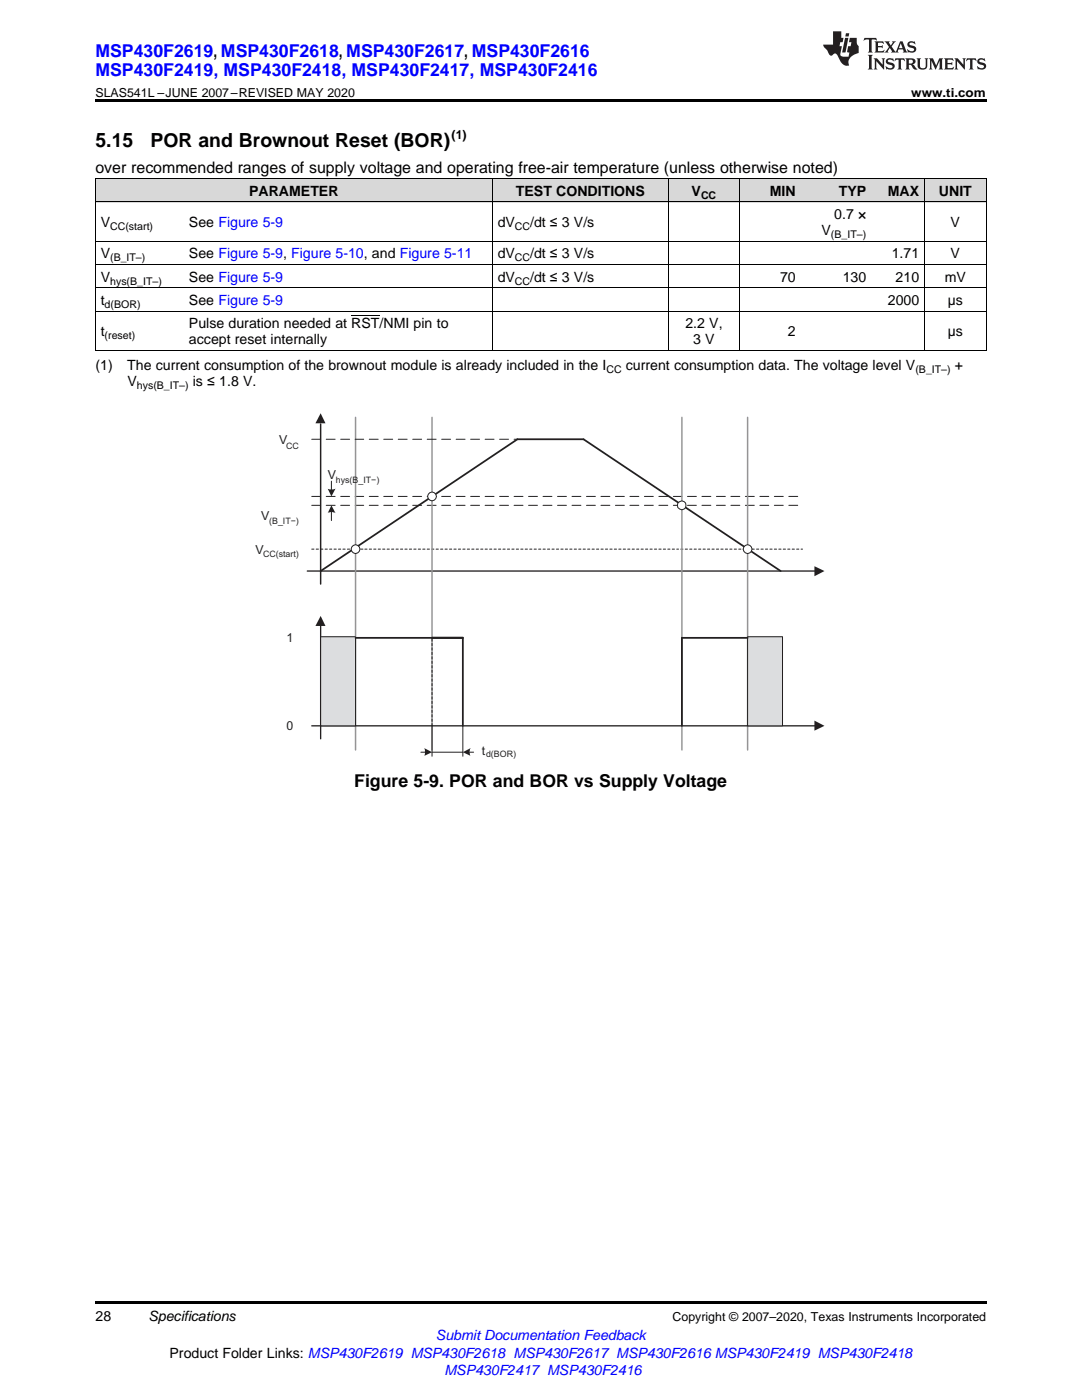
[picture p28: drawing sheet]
<svg xmlns="http://www.w3.org/2000/svg" width="216mm" height="279mm" viewBox="0 0 216 279" stroke-linecap="round" stroke-linejoin="round" font-family="sans-serif">
<defs><g id="words">
<g font-size="3.9">
<text x="19" y="29.3">5.15</text>
<text x="30" y="29.3">POR and Brownout Reset (BOR)</text>
</g>
<g font-size="3.5" fill="#00f">
<text x="19" y="11.3">MSP430F2619, MSP430F2618, MSP430F2617, MSP430F2616</text>
<text x="19" y="15.2">MSP430F2419, MSP430F2418, MSP430F2417, MSP430F2416</text>
</g>
<text font-size="3.5" x="70.7" y="157.1">Figure 5-9. POR and BOR vs Supply Voltage</text>
<text font-size="3.2" x="19" y="34.4">over recommended ranges of supply voltage and operating free-air temperature (unless otherwise noted)</text>
<g font-size="2.8">
<text x="49.7" y="39.1">PARAMETER</text>
<text x="102.9" y="39.1">TEST CONDITIONS</text>
<text x="138" y="39.1">V</text>
<text x="153.6" y="39.1">MIN</text>
<text x="167.4" y="39.1">TYP</text>
<text x="177.2" y="39.1">MAX</text>
<text x="187.4" y="39.1">UNIT</text>
<text x="20.1" y="45.3">V</text>
<text x="37.7" y="45.3">See Figure 5-9</text>
<text x="99.3" y="45.3">dV</text>
<text x="105.8" y="45.3">/dt ≤ 3 V/s</text>
<text x="163.9" y="46.9">V</text>
<text x="166.5" y="43.7">0.7 ×</text>
<text x="189.7" y="45.3">V</text>
<text x="20.1" y="51.6">V</text>
<text x="37.7" y="51.6">See Figure 5-9, Figure 5-10, and Figure 5-11</text>
<text x="99.3" y="51.6">dV</text>
<text x="105.8" y="51.6">/dt ≤ 3 V/s</text>
<text x="177.9" y="51.6">1.71</text>
<text x="189.7" y="51.6">V</text>
<text x="20.1" y="56.2">V</text>
<text x="37.7" y="56.2">See Figure 5-9</text>
<text x="99.3" y="56.2">dV</text>
<text x="105.8" y="56.2">/dt ≤ 3 V/s</text>
<text x="155.6" y="56.2">70</text>
<text x="168.2" y="56.2">130</text>
<text x="178.7" y="56.2">210</text>
<text x="188.5" y="56.2">mV</text>
<text x="20.1" y="60.9">t</text>
<text x="37.7" y="60.9">See Figure 5-9</text>
<text x="37.7" y="65.5">Pulse duration needed at RST/NMI pin to</text>
<text x="136.8" y="65.5">2.2 V,</text>
<text x="177.2" y="60.9">2000</text>
<text x="189.1" y="60.9">µs</text>
<text x="20.1" y="67.1">t</text>
<text x="37.7" y="68.7">accept reset internally</text>
<text x="138.3" y="68.7">3 V</text>
<text x="157.2" y="67.1">2</text>
<text x="189.1" y="67.1">µs</text>
<text x="19" y="73.9">(1)</text>
<text x="25.4" y="73.9">The current consumption of the brownout module is already included in the I</text>
<text x="25.4" y="77">V</text>
<text x="38.5" y="77">is ≤ 1.8 V.</text>
<text x="124.9" y="73.9">current consumption data. The voltage level V</text>
<text x="190.5" y="73.9">+</text>
<text x="19" y="263.6">28</text>
<text x="29.6" y="263.6">Specifications</text>
<text x="33.8" y="270.9">Product Folder Links: MSP430F2619 MSP430F2618 MSP430F2617 MSP430F2616 MSP430F2419 MSP430F2418</text>
</g>
<g font-size="2.8" fill="#00f">
<text x="87" y="267.4">Submit Documentation Feedback</text>
<text x="88.7" y="274.5">MSP430F2417 MSP430F2416</text>
</g>
<g font-size="2.5">
<text x="19" y="19.3">SLAS541L –JUNE 2007–REVISED MAY 2020</text>
<text x="181.8" y="19.3">www.ti.com</text>
<text x="90.1" y="27.7">(1)</text>
<text x="134.2" y="263.6">Copyright © 2007–2020, Texas Instruments Incorporated</text>
</g>
<g font-size="2.5" fill="#231f20">
<text x="55.7" y="88.6">V</text>
<text x="65.4" y="95.7">V</text>
<text x="52.1" y="103.8">V</text>
<text x="51" y="110.6">V</text>
<text x="57.2" y="128">1</text>
<text x="57.2" y="145.6">0</text>
<text x="96.1" y="150.6">t</text>
</g>
<g font-size="2.1">
<text x="139.9" y="39.7">CC</text>
<text x="22" y="45.9">CC(start)</text>
<text x="102.7" y="45.9">CC</text>
<text x="165.8" y="47.5">(B_IT–)</text>
<text x="22" y="52.1">(B_IT–)</text>
<text x="102.7" y="52.1">CC</text>
<text x="22" y="56.8">hys(B_IT–)</text>
<text x="102.7" y="56.8">CC</text>
<text x="20.9" y="61.5">d(BOR)</text>
<text x="20.9" y="67.7">(reset)</text>
<text x="27.3" y="77.6">hys(B_IT–)</text>
<text x="121" y="74.4">CC</text>
<text x="182.7" y="74.4">(B_IT–)</text>
</g>
<g font-size="1.8" fill="#231f20">
<text x="57.1" y="89.7">CC</text>
<text x="67" y="96.4">hys(B_IT−)</text>
<text x="53.7" y="104.6">(B_IT−)</text>
<text x="52.5" y="111.1">CC(start)</text>
<text x="97" y="151.1">d(BOR)</text>
</g>
</g></defs>
<g fill="#d8d8d8">
<path d="M19 35.7h17.7v4.7h-17.7z"/>
<path d="M36.7 35.7h61.5v4.7h-61.5z"/>
<path d="M98.2 35.7h35.3v4.7h-35.3z"/>
<path d="M133.5 35.7h14v4.7h-14z"/>
<path d="M147.5 35.7h12.4v4.7h-12.4z"/>
<path d="M159.9 35.7h14.1v4.7h-14.1z"/>
<path d="M174 35.7h10.5v4.7h-10.5z"/>
<path d="M184.5 35.7h12.3v4.7h-12.3z"/>
</g>
<path d="M19 259.7h177.8v.5h-177.8z" fill="#000"/>
<path d="M64 84.6v32" fill="none" stroke="#231f20" stroke-width=".3"/>
<path d="M64 82.5l.9 2h-2z" fill="#231f20"/>
<path d="M61.3 114h101.4" fill="none" stroke="#231f20" stroke-width=".26"/>
<path d="M162.5 113l2 1-2 1z" fill="#231f20"/>
<path d="M64 114l39.2-26.3h13.2l39.4 26.3" fill="none" stroke="#231f20" stroke-width=".35"/>
<g fill="none" stroke="#231f20" stroke-width=".2">
<path d="M62.2 99.1h1.8M65.1 99.1h1.8M68 99.1h1.8M70.9 99.1h1.7M73.7 99.1h1.8M76.6 99.1h1.8M79.5 99.1h1.7M82.4 99.1h1.7M85.2 99.1h1.8M88.1 99.1h1.8M91 99.1h1.8M93.9 99.1h1.8"/>
<path d="M96.8 99.1h1.8M99.7 99.1h1.8M102.6 99.1h1.8M105.5 99.1h1.7M108.4 99.1h1.7M111.2 99.1h1.8M114.1 99.1h1.8M117 99.1h1.8M119.9 99.1h1.8M122.8 99.1h1.8M125.7 99.1h1.8M128.6 99.1h1.8"/>
<path d="M131.5 99.1h1.7M134.4 99.1h1.7M137.2 99.1h1.8M140.1 99.1h1.7M143 99.1h1.7M145.8 99.1h1.8M148.7 99.1h1.8M151.6 99.1h1.8M154.5 99.1h1.8M157.4 99.1h1.8M62.2 109.6h.4M62.2 100.8h1.8"/>
<path d="M63.1 109.6h.4M64 109.6h.4M64.9 109.6h.4M65.1 100.8h1.8M65.8 109.6h.4M66.6 109.6h.5M67.5 109.6h.5M68 100.8h1.8M68.4 109.6h.5M69.3 109.6h.5M70.2 109.6h.4M70.9 100.8h1.7"/>
<path d="M71.1 109.6h.4M72 109.6h.4M72.8 109.6h.4M73.7 109.6h.4M73.7 100.8h1.8M74.6 109.6h.4M75.5 109.6h.4M76.4 109.6h.4M76.6 100.8h1.8M77.2 109.6h.5M78.1 109.6h.5M79 109.6h.5"/>
<path d="M79.5 100.8h1.7M79.9 109.6h.5M80.8 109.6h.4M81.7 109.6h.4M82.4 100.8h1.7M82.6 109.6h.4M83.5 109.6h.4M84.4 109.6h.4M85.2 109.6h.5M85.2 100.8h1.8M86.1 109.6h.5M87 109.6h.5"/>
<path d="M87.9 109.6h.5M88.1 100.8h1.8M88.8 109.6h.4M89.7 109.6h.4M90.6 109.6h.4M91 100.8h1.8M91.5 109.6h.4M92.4 109.6h.4M93.2 109.6h.5M93.9 100.8h1.8M94.1 109.6h.5M95 109.6h.5"/>
<path d="M95.9 109.6h.5M96.8 109.6h.4M96.8 100.8h1.8M97.7 109.6h.4M98.6 109.6h.4M99.5 109.6h.4M99.7 100.8h1.8M100.4 109.6h.4M101.2 109.6h.5M102.1 109.6h.5M102.6 100.8h1.8M103 109.6h.5"/>
<path d="M103.9 109.6h.5M104.8 109.6h.4M105.5 100.8h1.7M105.7 109.6h.4M106.6 109.6h.4M107.5 109.6h.4M108.4 109.6h.4M108.4 100.8h1.7M109.2 109.6h.5M110.1 109.6h.5M111 109.6h.5M111.2 100.8h1.8"/>
<path d="M111.9 109.6h.5M112.8 109.6h.4M113.7 109.6h.4M114.1 100.8h1.8M114.6 109.6h.4M115.5 109.6h.4M116.4 109.6h.4M117 100.8h1.8M117.2 109.6h.5M118.1 109.6h.5M119 109.6h.5M119.9 109.6h.5"/>
<path d="M119.9 100.8h1.8M120.8 109.6h.4M121.7 109.6h.4M122.6 109.6h.4M122.8 100.8h1.8M123.5 109.6h.4M124.4 109.6h.4M125.2 109.6h.5M125.7 100.8h1.8M126.1 109.6h.5M127 109.6h.5M127.9 109.6h.5"/>
<path d="M128.6 100.8h1.8M128.8 109.6h.4M129.7 109.6h.4M130.6 109.6h.4M131.5 109.6h.4M131.5 100.8h1.7M132.4 109.6h.4M133.2 109.6h.5M134.1 109.6h.5M134.4 100.8h1.7M135 109.6h.4M135.8 109.6h.5"/>
<path d="M136.7 109.6h.5M137.2 100.8h1.8M137.6 109.6h.5M138.5 109.6h.5M139.4 109.6h.4M140.1 100.8h1.7M140.3 109.6h.4M141.2 109.6h.4M142.1 109.6h.4M143 109.6h.4M143 100.8h1.7M143.8 109.6h.5"/>
<path d="M144.7 109.6h.5M145.6 109.6h.5M145.8 100.8h1.8M146.5 109.6h.5M147.4 109.6h.4M148.3 109.6h.4M148.7 100.8h1.8M149.2 109.6h.4M150.1 109.6h.4M151 109.6h.4M151.6 100.8h1.8M151.8 109.6h.5"/>
<path d="M152.7 109.6h.5M153.6 109.6h.5M154.5 109.6h.5M154.5 100.8h1.8M155.4 109.6h.4M156.3 109.6h.4M157.2 109.6h.4M157.4 100.8h1.8M158.1 109.6h.4M159 109.6h.4M159.8 109.6h.3"/>
</g>
<path d="M70.9 83.3v66.4M86.2 83.3v66.4M136.1 83.3v66.4M149.2 83.3v66.4" fill="none" stroke="#939598" stroke-width=".3"/>
<circle cx="70.9" cy="109.6" r=".87" fill="#fff"/>
<circle cx="70.9" cy="109.6" r=".87" fill="none" stroke="#231f20" stroke-width=".2"/>
<circle cx="86.2" cy="99.1" r=".87" fill="#fff"/>
<circle cx="86.2" cy="99.1" r=".87" fill="none" stroke="#231f20" stroke-width=".2"/>
<circle cx="136" cy="100.8" r=".87" fill="#fff"/>
<circle cx="136" cy="100.8" r=".87" fill="none" stroke="#231f20" stroke-width=".2"/>
<circle cx="149.2" cy="109.6" r=".87" fill="#fff"/>
<circle cx="149.2" cy="109.6" r=".87" fill="none" stroke="#231f20" stroke-width=".2"/>
<path d="M64 124.7v22.7" fill="none" stroke="#231f20" stroke-width=".26"/>
<path d="M64 122.9l.9 2h-2z" fill="#231f20"/>
<path d="M62.2 144.9h100.5" fill="none" stroke="#231f20" stroke-width=".26"/>
<path d="M162.5 143.8l2 1.1-2 .9z" fill="#231f20"/>
<path d="M64 127.1h6.9v17.8h-6.9z" fill-rule="evenodd" fill="#dcdddf"/>
<path d="M64 127.1h6.9v17.8h-6.9z" fill="none" stroke="#231f20" stroke-width=".2"/>
<path d="M149.2 127.1h6.9v17.8h-6.9z" fill-rule="evenodd" fill="#dcdddf"/>
<path d="M149.2 127.1h6.9v17.8h-6.9zM84 150.1h1M86.2 144.9v6M92.4 144.9v6" fill="none" stroke="#231f20" stroke-width=".2"/>
<path d="M70.9 127.3h15.3M92.4 127.3v17.6M149.2 127.3h-13.1v17.6" fill="none" stroke="#231f20" stroke-width=".35"/>
<path d="M86.2 127.3h6.2" fill="none" stroke="#231f20" stroke-width=".44"/>
<path d="M84.7 149.3l1.5 .8-1.5 .8 .1-.4v-.8z" fill-rule="evenodd" fill="#231f20"/>
<path d="M86.2 150.1h6.2M93.5 150.1h1" fill="none" stroke="#231f20" stroke-width=".2"/>
<path d="M92.4 150.1l1.5-.8a1.41 1.41 0 0 0 0 1.6z" fill-rule="evenodd" fill="#231f20"/>
<g fill="none" stroke="#231f20" stroke-width=".2">
<path d="M62.2 87.7h1.8M65.1 87.7h1.8M66.1 96v1.9M68 87.7h1.8M70.9 87.7h1.7M73.7 87.7h1.8M76.6 87.7h1.8M79.5 87.7h1.7M82.4 87.7h1.7M85.2 87.7h1.8M88.1 87.7h1.8M91 87.7h1.8"/>
<path d="M93.9 87.7h1.8M96.8 87.7h1.8M99.7 87.7h1.8M102.6 87.7h.6M86.2 127.5v.5M86.2 128.4v.5M86.2 129.3v.4M86.2 130.2v.4M86.2 131.1v.4M86.2 132v.4M86.2 132.9v.4M86.2 133.7v.5"/>
<path d="M86.2 134.6v.5M86.2 135.5v.5M86.2 136.4v.5M86.2 137.3v.4M86.2 138.2v.4M86.2 139.1v.4M86.2 140v.4M86.2 140.9v.4M86.2 141.7v.5M86.2 142.6v.5M86.2 143.5v.5M86.2 144.4v.5"/>
</g>
<path d="M65.4 97.5l.7 .2 .8-.2-.8 1.6z" fill-rule="evenodd" fill="#231f20"/>
<path d="M66.1 102v1.9" fill="none" stroke="#231f20" stroke-width=".2"/>
<path d="M66.1 100.8l.8 1.6a1.41 1.41 0 0 0-1.5 0z" fill-rule="evenodd" fill="#231f20"/>
<g fill="none" stroke="#000" stroke-width=".2">
<path d="M19 35.6h177.8M19.1 35.7v34.3M98.2 35.7v34.3M133.4 35.7v34.3M147.5 35.7v34.3M184.4 35.7v34.3M196.8 35.7v34.3M19 57.4h177.8M19 52.8h177.8M19 48.1h177.8M19 40.3h177.8M19 69.9h177.8"/>
<path d="M19 62.1h177.8"/>
</g>
<path d="M19 19.9h177.8v.5h-177.8z" fill="#000"/>
<g fill="#231f20">
<path d="M172.5 7.6l-.1 .5 .4-.2h.6v.1v2.1l-.2 .4h.9l-.2-.4v-2.1l.1-.1h.5l.5 .2-.2-.5zM174.5 8.3l.2 .3v1.5l-.2 .4h1.8l.2-.6a1.04 1.04 0 0 1-1.3 .2v-.7h.6l.3 .2v-.6l-.3 .2h-.6v-.6l.8-.1 .4 .3-.2-.5zM176.5 8.3l.9 1.1-.9 1.1h.8l-.2-.2 .4-.7 .5 .7-.2 .2h1.5l-.2-.2 .2-.4h.9l.1 .4-.2 .2h1l-.3-.3-.7-1.9h-.5l-.9 2-.8-1 .9-1h-.8l.1 .3-.4 .5-.3-.6 .1-.2zM179.7 8.6l.4 1h-.7zM181.3 8.4a.63 .63 0 0 0-.2 .7 .63 .63 0 0 0 .6 .4l.6 .2 .1 .2a.75 .75 0 0 1-.7 .4 .75 .75 0 0 1-.6-.5l.1 .7 .1-.1a1.11 1.11 0 0 0 1.5-.6 1.13 1.13 0 0 0-1.2-.8l-.1-.4a1.04 1.04 0 0 1 1.2 .2l-.2-.5-.2 .1-.4-.2zM173.2 10.9l.2 .4v2.2l-.2 .4h1l-.3-.4v-2.2l.3-.4zM174.3 11.6l.3 .4v1.5l-.3 .4h.8l-.2-.4v-1.3l1.5 1.7v-1.9l.2-.4h-.7l.2 .4v.9l-1.1-1.3zM177 11.8a.62 .62 0 0 0-.2 .7 .62 .62 0 0 0 .6 .4l.6 .1 .1 .3a.76 .76 0 0 1-.7 .3 .76 .76 0 0 1-.7-.4l.2 .7 .1-.1a1.11 1.11 0 0 0 1.5-.6 1.13 1.13 0 0 0-1.2-.8l-.1-.4a1.04 1.04 0 0 1 1.2 .2l-.2-.6-.2 .1-.5-.1zM178.7 11.6l-.2 .6a.61 .61 0 0 1 .8-.3v1.6l-.2 .4h.9l-.2-.4v-1.6a.63 .63 0 0 1 .7 .3l-.1-.6zM180.6 11.6l.3 .4v1.5l-.3 .4h1l-.2-.2-.1-.8 .6 .2a.76 .76 0 0 0 1.2 .7l-1-1a.58 .58 0 0 0 .6-.5 .58 .58 0 0 0-.5-.6zM181.4 11.9h.1a.45 .45 0 0 1 .5 .1 .45 .45 0 0 1 .1 .5l-.8 .2zM182.9 11.6l.2 .2a2.17 2.17 0 0 0 .3 1.9 .99 .99 0 0 0 1.6-.6v-1.1l.2-.4h-.7l.2 .2a1.92 1.92 0 0 1-.2 1.8 .6 .6 0 0 1-.9-.5v-1.1l.2-.4zM185.4 11.6l.2 .4v1.5l-.2 .4h.7l-.2-.4v-1.4l.8 1.8 .8-1.8v1.4l-.2 .4h.9l-.2-.4v-1.5l.2-.4h-.8l-.6 1.5-.6-1.5zM188.4 11.6l.2 .4v1.5l-.2 .4h1.8l.1-.6a1.04 1.04 0 0 1-1.2 .1v-.6h.5l.4 .2v-.6l-.4 .2h-.5v-.7h.8l.3 .3-.1-.6zM190.5 11.6l.2 .4v1.5l-.2 .4h.7l-.2-.4v-1.3l1.5 1.7v-1.9l.2-.4h-.7l.2 .4v.9l-1.1-1.3zM192.9 11.6l-.1 .6a.61 .61 0 0 1 .7-.3l.1 1.6-.3 .4h1l-.3-.4 .1-1.6a.63 .63 0 0 1 .7 .3l-.1-.6zM195.2 11.8a.62 .62 0 0 0-.2 .7 .62 .62 0 0 0 .6 .4l.6 .1 .1 .3a.76 .76 0 0 1-.7 .3 .76 .76 0 0 1-.6-.4l.1 .7 .1-.1a1.11 1.11 0 0 0 1.6-.6 1.13 1.13 0 0 0-1.3-.8l-.1-.4a1.04 1.04 0 0 1 1.2 .2l-.1-.6-.2 .1-.5-.1z"/>
<path d="M166.2 6.3v2.6h-1.9v.4l.8 .9a.91 .91 0 0 0 1 .8 .56 .56 0 0 1 .5-.3 .56 .56 0 0 1 .5 .3l.4 .8a1.53 1.53 0 0 0 1.9 1.2 1.54 1.54 0 0 1 1-2.1l.9-.3v-1.4a1.52 1.52 0 0 1-.4-1.6h-1.3l-.2 .8h.5l-.2 .8h-.5l-.1 1v.2l.4 .1-.2 .8a1.93 1.93 0 0 1-1.6-.3l.3-1.8h-.5l.2-.8h.4l.2-.8h-.4v-1.3zM168.6 7.6l-.6 2.9h.7l.6-2.9zM168.8 6.6l-.1 .7h.6l.2-.7z"/>
</g>
<path d="M70.1 63.1h5.6" fill="none" stroke="#000" stroke-width=".2"/>
<use href="#words"/>
</svg>
